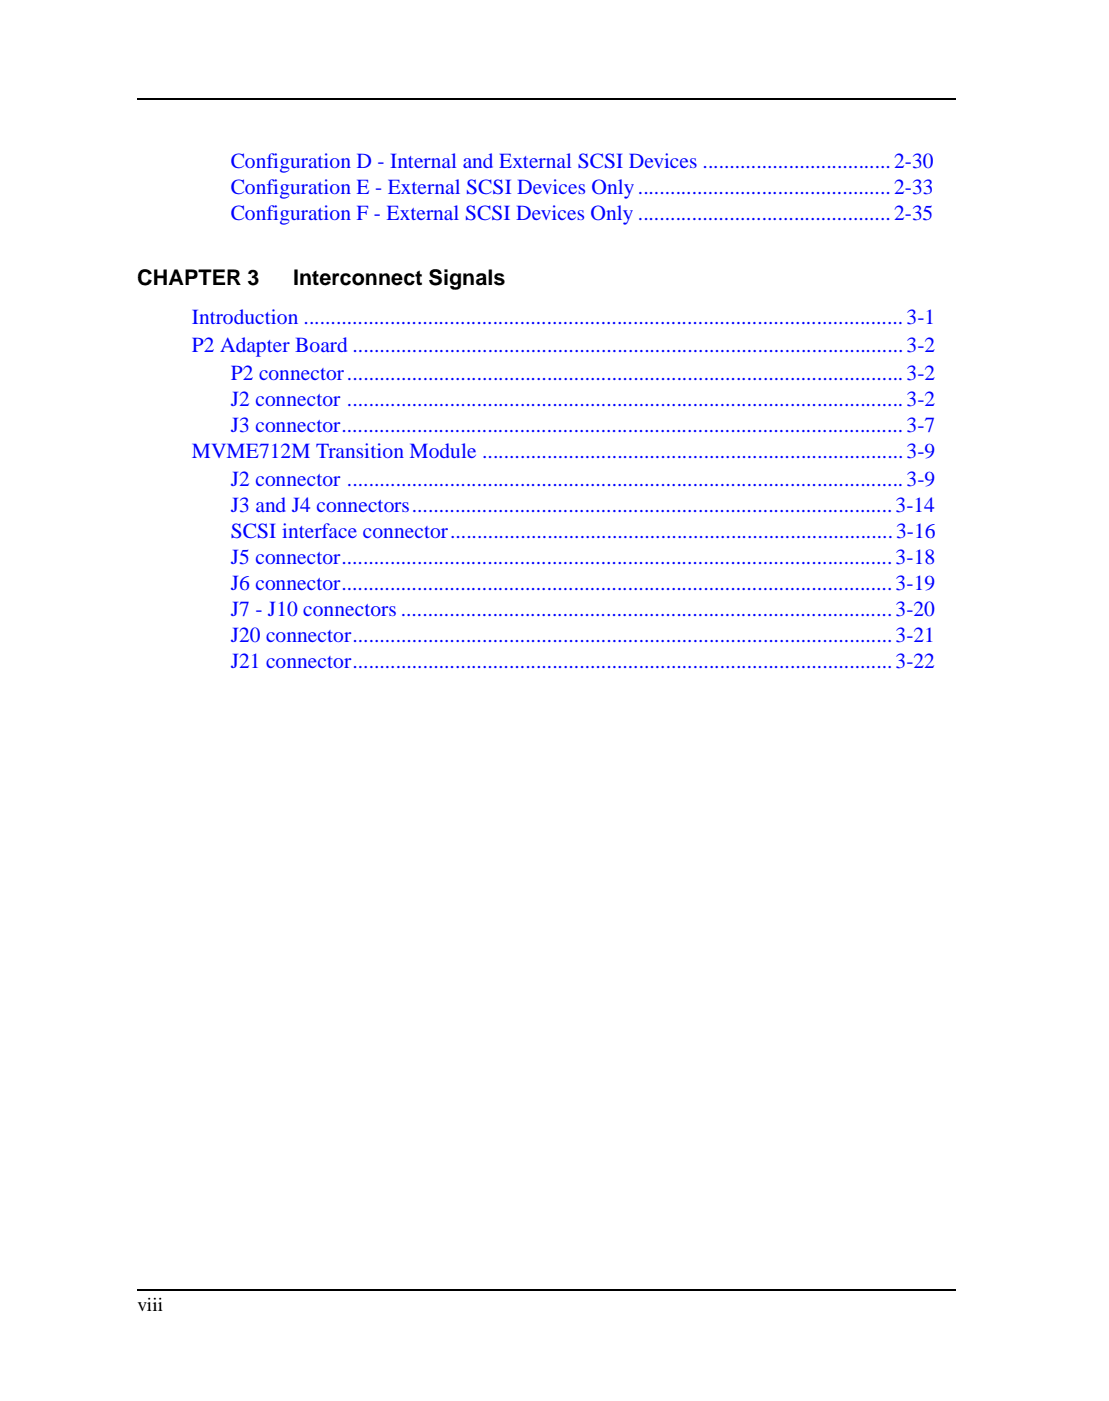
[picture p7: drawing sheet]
<svg xmlns="http://www.w3.org/2000/svg" width="181mm" height="229mm" viewBox="0 0 181 229" stroke-linecap="round" stroke-linejoin="round" font-family="sans-serif">
<defs><g id="words">
<g font-size="3.5" fill="#00f">
<text x="37.7" y="27.4">Configuration D - Internal and External SCSI Devices ...................................2-30</text>
<text x="37.7" y="31.6">Configuration E - External SCSI Devices Only...............................................2-33</text>
<text x="37.7" y="35.9">Configuration F - External SCSI Devices Only ...............................................2-35</text>
<text x="31.3" y="52.8">Introduction ...............................................................................................................3-1</text>
<text x="31.3" y="57.4">P2 Adapter Board ......................................................................................................3-2</text>
<text x="37.7" y="62">P2 connector.......................................................................................................3-2</text>
<text x="37.7" y="66.2">J2 connector .......................................................................................................3-2</text>
<text x="37.7" y="70.4">J3 connector........................................................................................................3-7</text>
<text x="31.3" y="74.7">MVME712M Transition Module ..............................................................................3-9</text>
<text x="37.7" y="79.3">J2 connector .......................................................................................................3-9</text>
<text x="37.7" y="83.5">J3 and J4 connectors.........................................................................................3-14</text>
<text x="37.7" y="87.8">SCSI interface connector..................................................................................3-16</text>
<text x="37.7" y="92">J5 connector......................................................................................................3-18</text>
<text x="37.7" y="96.2">J6 connector......................................................................................................3-19</text>
<text x="37.7" y="100.5">J7 - J10 connectors ...........................................................................................3-20</text>
<text x="37.7" y="104.7">J20 connector....................................................................................................3-21</text>
<text x="37.7" y="108.9">J21 connector....................................................................................................3-22</text>
</g>
<g font-size="3.5">
<text x="22.4" y="46.4">CHAPTER 3</text>
<text x="47.8" y="46.4">Interconnect Signals</text>
</g>
<text font-size="3.2" x="22.4" y="213.9">viii</text>
</g></defs>
<path d="M22.3 16.1l.1 .2zM155.8 16.1l.1 .2z" fill="#000"/>
<path d="M22.4 16.2h133.4" fill="none" stroke="#000" stroke-width=".17"/>
<path d="M22.4 211.7h133.4v3.2h-133.4z" fill="#fff"/>
<path d="M22.3 210.4l.1 .2zM155.8 210.4l.1 .2z" fill="#000"/>
<path d="M22.4 210.5h133.4" fill="none" stroke="#000" stroke-width=".17"/>
<path d="M22.4 25.1h133.4v177.7h-133.4z" fill="#fff"/>
<use href="#words"/>
</svg>
